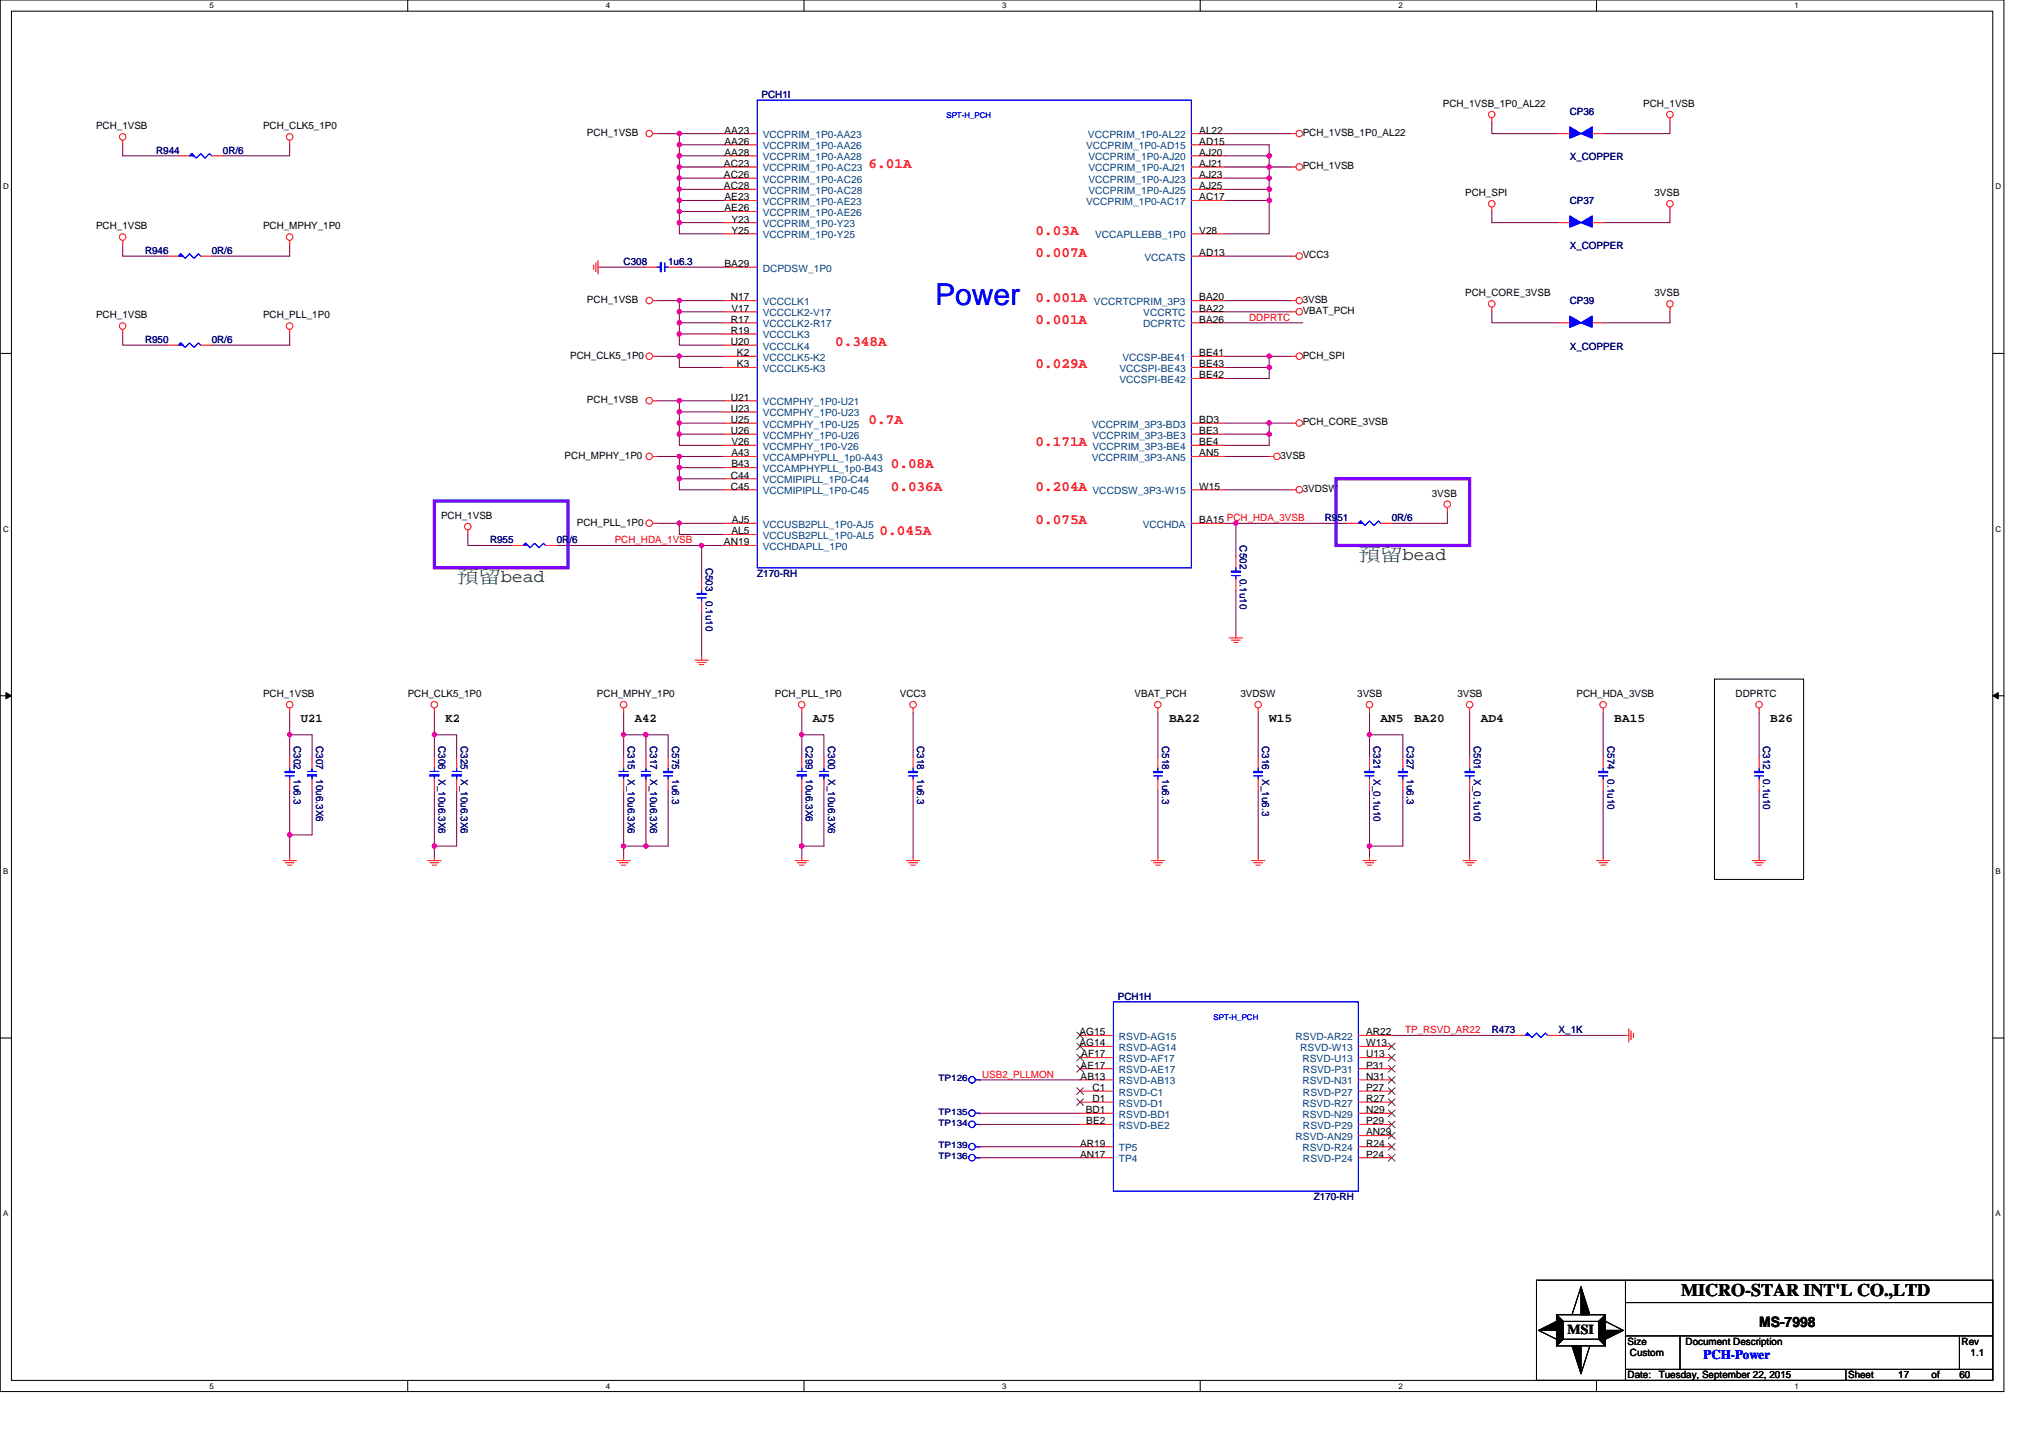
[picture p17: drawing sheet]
<svg xmlns="http://www.w3.org/2000/svg" width="297mm" height="210mm" viewBox="0 0 297 210" stroke-linecap="round" stroke-linejoin="round" font-family="sans-serif">
<defs><g id="words">
<text font-size="4.4" fill="#00f" x="136.6" y="44.6">Power</text>
<g font-size="2.6" fill="#008000">
<text x="198.4" y="81.7">預留bead</text>
<text x="66.7" y="85">預留bead</text>
</g>
<text font-size="2.6" x="245.5" y="189.3">MICRO-STAR INT'L CO.,LTD</text>
<g font-size="2.1" fill="#f00">
<text x="126.8" y="24.5">6.01A</text>
<text x="151.2" y="34.3">0.03A</text>
<text x="151.2" y="37.5">0.007A</text>
<text x="151.2" y="47.3">0.001A</text>
<text x="151.2" y="44">0.001A</text>
<text x="122" y="50.5">0.348A</text>
<text x="151.2" y="53.8">0.029A</text>
<text x="126.8" y="61.9">0.7A</text>
<text x="151.2" y="65.2">0.171A</text>
<text x="130.1" y="68.4">0.08A</text>
<text x="130.1" y="71.7">0.036A</text>
<text x="151.2" y="71.7">0.204A</text>
<text x="151.2" y="76.5">0.075A</text>
<text x="128.5" y="78.2">0.045A</text>
</g>
<text font-size="2.1" x="256.9" y="193.8">MS-7998</text>
<text font-size="2" x="228.9" y="194.8">MSI</text>
<text font-size="1.9" fill="#00f" x="248.8" y="198.5">PCH-Power</text>
<g font-size="1.8">
<text x="43.9" y="105.5">U21</text>
<text x="65.1" y="105.5">K2</text>
<text x="92.7" y="105.5">A42</text>
<text x="118.7" y="105.5">AJ5</text>
<text x="170.7" y="105.5">BA22</text>
<text x="185.4" y="105.5">W15</text>
<text x="201.6" y="105.5">AN5</text>
<text x="206.5" y="105.5">BA20</text>
<text x="216.3" y="105.5">AD4</text>
<text x="235.8" y="105.5">BA15</text>
<text x="258.5" y="105.5">B26</text>
</g>
<g font-size="1.5" fill="#000080">
<text x="111.2" y="14.3">PCH1I</text>
<text x="229.3" y="16.8">CP36</text>
<text x="22.8" y="22.5">R944</text>
<text x="32.6" y="22.5">0R/6</text>
<text x="229.3" y="23.4">X_COPPER</text>
<text x="229.3" y="29.8">CP37</text>
<text x="21.2" y="37.1">R946</text>
<text x="30.9" y="37.1">0R/6</text>
<text x="91.1" y="38.7">C308</text>
<text x="97.6" y="38.7">1u6.3</text>
<text x="229.3" y="36.4">X_COPPER</text>
<text x="229.3" y="44.4">CP39</text>
<text x="21.2" y="50.1">R950</text>
<text x="30.9" y="50.1">0R/6</text>
<text x="229.3" y="51.1">X_COPPER</text>
<text x="193.5" y="76.1">R951</text>
<text x="203.2" y="76.1">0R/6</text>
<text x="71.6" y="79.4">R955</text>
<text x="81.3" y="79.4">0R/6</text>
<text x="103.1" y="82.9" transform="rotate(90 103.1 82.9)">C503</text>
<text x="181.1" y="79.7" transform="rotate(90 181.1 79.7)">C502</text>
<text x="103.1" y="87.8" transform="rotate(90 103.1 87.8)">0.1u10</text>
<text x="110.6" y="84.2">Z170-RH</text>
<text x="181.1" y="84.5" transform="rotate(90 181.1 84.5)">0.1u10</text>
<text x="42.9" y="108.9" transform="rotate(90 42.9 108.9)">C302</text>
<text x="42.9" y="113.8" transform="rotate(90 42.9 113.8)">1u6.3</text>
<text x="46.2" y="108.9" transform="rotate(90 46.2 108.9)">C307</text>
<text x="46.2" y="113.8" transform="rotate(90 46.2 113.8)">10u6.3X6</text>
<text x="64" y="108.9" transform="rotate(90 64 108.9)">C306</text>
<text x="64" y="113.8" transform="rotate(90 64 113.8)">X_10u6.3X6</text>
<text x="67.3" y="108.9" transform="rotate(90 67.3 108.9)">C325</text>
<text x="67.3" y="113.8" transform="rotate(90 67.3 113.8)">X_10u6.3X6</text>
<text x="91.7" y="108.9" transform="rotate(90 91.7 108.9)">C315</text>
<text x="91.7" y="113.8" transform="rotate(90 91.7 113.8)">X_10u6.3X6</text>
<text x="94.9" y="108.9" transform="rotate(90 94.9 108.9)">C317</text>
<text x="94.9" y="113.8" transform="rotate(90 94.9 113.8)">X_10u6.3X6</text>
<text x="98.2" y="108.9" transform="rotate(90 98.2 108.9)">C575</text>
<text x="98.2" y="113.8" transform="rotate(90 98.2 113.8)">1u6.3</text>
<text x="117.7" y="108.9" transform="rotate(90 117.7 108.9)">C299</text>
<text x="117.7" y="113.8" transform="rotate(90 117.7 113.8)">10u6.3X6</text>
<text x="120.9" y="108.9" transform="rotate(90 120.9 108.9)">C300</text>
<text x="120.9" y="113.8" transform="rotate(90 120.9 113.8)">X_10u6.3X6</text>
<text x="133.9" y="108.9" transform="rotate(90 133.9 108.9)">C318</text>
<text x="133.9" y="113.8" transform="rotate(90 133.9 113.8)">1u6.3</text>
<text x="169.7" y="108.9" transform="rotate(90 169.7 108.9)">C518</text>
<text x="169.7" y="113.8" transform="rotate(90 169.7 113.8)">1u6.3</text>
<text x="184.3" y="108.9" transform="rotate(90 184.3 108.9)">C316</text>
<text x="184.3" y="113.8" transform="rotate(90 184.3 113.8)">X_1u6.3</text>
<text x="200.6" y="108.9" transform="rotate(90 200.6 108.9)">C321</text>
<text x="200.6" y="113.8" transform="rotate(90 200.6 113.8)">X_0.1u10</text>
<text x="205.5" y="108.9" transform="rotate(90 205.5 108.9)">C327</text>
<text x="205.5" y="113.8" transform="rotate(90 205.5 113.8)">1u6.3</text>
<text x="215.2" y="108.9" transform="rotate(90 215.2 108.9)">C501</text>
<text x="215.2" y="113.8" transform="rotate(90 215.2 113.8)">X_0.1u10</text>
<text x="234.7" y="108.9" transform="rotate(90 234.7 108.9)">C574</text>
<text x="234.7" y="113.8" transform="rotate(90 234.7 113.8)">0.1u10</text>
<text x="257.5" y="108.9" transform="rotate(90 257.5 108.9)">C312</text>
<text x="257.5" y="113.8" transform="rotate(90 257.5 113.8)">0.1u10</text>
<text x="163.3" y="146">PCH1H</text>
<text x="217.9" y="150.9">R473</text>
<text x="227.6" y="150.9">X_1K</text>
<text x="191.9" y="175.3">Z170-RH</text>
</g>
<g font-size="1.5">
<text x="210.7" y="15.6">PCH_1VSB_1P0_AL22</text>
<text x="240" y="15.6">PCH_1VSB</text>
<text x="14" y="18.9">PCH_1VSB</text>
<text x="38.4" y="18.9">PCH_CLK5_1P0</text>
<text x="85.7" y="19.9">PCH_1VSB</text>
<text x="105.8" y="19.5">AA23</text>
<text x="105.8" y="21.1">AA26</text>
<text x="105.8" y="22.7">AA28</text>
<text x="175.1" y="22.7">AJ20</text>
<text x="175.1" y="19.5">AL22</text>
<text x="175.1" y="21.1">AD15</text>
<text x="190.2" y="19.9">PCH_1VSB_1P0_AL22</text>
<text x="105.7" y="24.4">AC23</text>
<text x="105.7" y="26">AC26</text>
<text x="105.7" y="27.6">AC28</text>
<text x="105.8" y="29.3">AE23</text>
<text x="175.1" y="24.4">AJ21</text>
<text x="175.1" y="26">AJ23</text>
<text x="175.1" y="27.6">AJ25</text>
<text x="175.1" y="29.3">AC17</text>
<text x="190.2" y="24.7">PCH_1VSB</text>
<text x="214" y="28.6">PCH_SPI</text>
<text x="241.6" y="28.6">3VSB</text>
<text x="14" y="33.5">PCH_1VSB</text>
<text x="38.4" y="33.5">PCH_MPHY_1P0</text>
<text x="105.8" y="30.9">AE26</text>
<text x="106.8" y="32.5">Y23</text>
<text x="106.8" y="34.1">Y25</text>
<text x="175.1" y="34.1">V28</text>
<text x="105.8" y="39">BA29</text>
<text x="175.1" y="37.4">AD13</text>
<text x="190.2" y="37.7">VCC3</text>
<text x="14" y="46.5">PCH_1VSB</text>
<text x="38.4" y="46.5">PCH_PLL_1P0</text>
<text x="85.7" y="44.2">PCH_1VSB</text>
<text x="106.7" y="43.9">N17</text>
<text x="106.7" y="47.1">R17</text>
<text x="106.8" y="45.5">V17</text>
<text x="175.1" y="45.5">BA22</text>
<text x="175.1" y="47.1">BA26</text>
<text x="175.1" y="43.9">BA20</text>
<text x="190.2" y="44.2">3VSB</text>
<text x="190.2" y="45.9">VBAT_PCH</text>
<text x="214" y="43.3">PCH_CORE_3VSB</text>
<text x="241.6" y="43.3">3VSB</text>
<text x="83.3" y="52.4">PCH_CLK5_1P0</text>
<text x="106.7" y="48.7">R19</text>
<text x="106.7" y="50.4">U20</text>
<text x="107.6" y="52">K2</text>
<text x="107.6" y="53.6">K3</text>
<text x="175.1" y="52">BE41</text>
<text x="175.1" y="53.6">BE43</text>
<text x="190.2" y="52.4">PCH_SPI</text>
<text x="85.7" y="58.9">PCH_1VSB</text>
<text x="106.7" y="58.5">U21</text>
<text x="175.1" y="55.2">BE42</text>
<text x="106.7" y="60.1">U23</text>
<text x="106.7" y="61.8">U25</text>
<text x="106.7" y="63.4">U26</text>
<text x="106.8" y="65">V26</text>
<text x="175.1" y="63.4">BE3</text>
<text x="175.1" y="65">BE4</text>
<text x="175.1" y="61.8">BD3</text>
<text x="190.2" y="62.1">PCH_CORE_3VSB</text>
<text x="82.5" y="67">PCH_MPHY_1P0</text>
<text x="106.7" y="69.9">C44</text>
<text x="106.7" y="71.5">C45</text>
<text x="106.8" y="66.6">A43</text>
<text x="106.8" y="68.3">B43</text>
<text x="175.1" y="71.5">W15</text>
<text x="175.1" y="66.6">AN5</text>
<text x="187" y="67">3VSB</text>
<text x="190.2" y="71.9">3VDSW</text>
<text x="64.4" y="75.8">PCH_1VSB</text>
<text x="84.2" y="76.8">PCH_PLL_1P0</text>
<text x="106.9" y="76.4">AJ5</text>
<text x="175.1" y="76.4">BA15 PCH_HDA_3VSB</text>
<text x="209.1" y="72.5">3VSB</text>
<text x="105.7" y="79.6">AN19</text>
<text x="106.8" y="78">AL5</text>
<text x="38.4" y="101.8">PCH_1VSB</text>
<text x="59.5" y="101.8">PCH_CLK5_1P0</text>
<text x="87.2" y="101.8">PCH_MPHY_1P0</text>
<text x="113.2" y="101.8">PCH_PLL_1P0</text>
<text x="131.4" y="101.8">VCC3</text>
<text x="165.7" y="101.8">VBAT_PCH</text>
<text x="181.1" y="101.8">3VDSW</text>
<text x="198.2" y="101.8">3VSB</text>
<text x="212.8" y="101.8">3VSB</text>
<text x="230.2" y="101.8">PCH_HDA_3VSB</text>
<text x="253.5" y="101.8">DDPRTC</text>
<text x="157.6" y="151.2">AG15</text>
<text x="157.6" y="152.8">AG14</text>
<text x="157.9" y="154.4">AF17</text>
<text x="199.5" y="154.4">U13</text>
<text x="199.5" y="152.8">W13</text>
<text x="199.5" y="151.2">AR22</text>
<text x="157.8" y="156">AE17</text>
<text x="157.8" y="157.7">AB13</text>
<text x="159.6" y="159.3">C1</text>
<text x="159.6" y="160.9">D1</text>
<text x="199.5" y="156">P31</text>
<text x="199.5" y="159.3">P27</text>
<text x="199.5" y="157.7">N31</text>
<text x="199.5" y="160.9">R27</text>
<text x="157.7" y="167.4">AR19</text>
<text x="158.6" y="162.5">BD1</text>
<text x="158.6" y="164.2">BE2</text>
<text x="199.5" y="164.2">P29</text>
<text x="199.5" y="162.5">N29</text>
<text x="199.5" y="167.4">R24</text>
<text x="199.5" y="165.8">AN29</text>
<text x="157.7" y="169">AN17</text>
<text x="199.5" y="169">P24</text>
<text x="237.7" y="196.4">Size</text>
<text x="246.2" y="196.4">Document Description</text>
<text x="286.5" y="196.4">Rev</text>
<text x="237.7" y="201.3">Date:</text>
<text x="238" y="198">Custom</text>
<text x="242.2" y="201.3">Tuesday, September 22, 2015</text>
<text x="269.9" y="201.3">Sheet</text>
<text x="277.2" y="201.3">17</text>
<text x="282.1" y="201.3">of</text>
<text x="286.1" y="201.3">60</text>
<text x="287.8" y="198">1.1</text>
</g>
<g font-size="1.5" fill="#004080">
<text x="111.4" y="20.2">VCCPRIM_1P0-AA23</text>
<text x="111.4" y="21.8">VCCPRIM_1P0-AA26</text>
<text x="111.4" y="23.4">VCCPRIM_1P0-AA28</text>
<text x="158.6" y="21.8">VCCPRIM_1P0-AD15</text>
<text x="158.9" y="20.2">VCCPRIM_1P0-AL22</text>
<text x="159" y="23.4">VCCPRIM_1P0-AJ20</text>
<text x="111.4" y="25">VCCPRIM_1P0-AC23</text>
<text x="111.4" y="26.7">VCCPRIM_1P0-AC26</text>
<text x="111.4" y="28.3">VCCPRIM_1P0-AC28</text>
<text x="111.4" y="29.9">VCCPRIM_1P0-AE23</text>
<text x="158.6" y="29.9">VCCPRIM_1P0-AC17</text>
<text x="159" y="25">VCCPRIM_1P0-AJ21</text>
<text x="159" y="26.7">VCCPRIM_1P0-AJ23</text>
<text x="159" y="28.3">VCCPRIM_1P0-AJ25</text>
<text x="111.4" y="31.5">VCCPRIM_1P0-AE26</text>
<text x="111.4" y="33.2">VCCPRIM_1P0-Y23</text>
<text x="111.4" y="34.8">VCCPRIM_1P0-Y25</text>
<text x="159.9" y="34.8">VCCAPLLEBB_1P0</text>
<text x="111.4" y="39.7">DCPDSW_1P0</text>
<text x="167.1" y="38.1">VCCATS</text>
<text x="111.4" y="44.6">VCCCLK1</text>
<text x="111.4" y="46.2">VCCCLK2-V17</text>
<text x="111.4" y="47.8">VCCCLK2-R17</text>
<text x="159.8" y="44.6">VCCRTCPRIM_3P3</text>
<text x="167" y="46.2">VCCRTC</text>
<text x="167" y="47.8">DCPRTC</text>
<text x="111.4" y="49.4">VCCCLK3</text>
<text x="111.4" y="51.1">VCCCLK4</text>
<text x="111.4" y="52.7">VCCCLK5-K2</text>
<text x="163.9" y="52.7">VCCSP-BE41</text>
<text x="111.4" y="54.3">VCCCLK5-K3</text>
<text x="111.4" y="59.2">VCCMPHY_1P0-U21</text>
<text x="163.5" y="54.3">VCCSPI-BE43</text>
<text x="163.5" y="55.9">VCCSPI-BE42</text>
<text x="111.4" y="60.8">VCCMPHY_1P0-U23</text>
<text x="111.4" y="62.4">VCCMPHY_1P0-U25</text>
<text x="111.4" y="64.1">VCCMPHY_1P0-U26</text>
<text x="111.4" y="65.7">VCCMPHY_1P0-V26</text>
<text x="159.4" y="62.4">VCCPRIM_3P3-BD3</text>
<text x="159.5" y="64.1">VCCPRIM_3P3-BE3</text>
<text x="159.5" y="65.7">VCCPRIM_3P3-BE4</text>
<text x="111.4" y="67.3">VCCAMPHYPLL_1p0-A43</text>
<text x="111.4" y="68.9">VCCAMPHYPLL_1p0-B43</text>
<text x="111.4" y="70.6">VCCMIPIPLL_1P0-C44</text>
<text x="159.4" y="67.3">VCCPRIM_3P3-AN5</text>
<text x="111.4" y="72.2">VCCMIPIPLL_1P0-C45</text>
<text x="111.4" y="77.1">VCCUSB2PLL_1P0-AJ5</text>
<text x="159.6" y="72.2">VCCDSW_3P3-W15</text>
<text x="166.9" y="77.1">VCCHDA</text>
<text x="111.4" y="78.7">VCCUSB2PLL_1P0-AL5</text>
<text x="111.4" y="80.3">VCCHDAPLL_1P0</text>
<text x="163.4" y="151.8">RSVD-AG15</text>
<text x="163.4" y="153.5">RSVD-AG14</text>
<text x="163.4" y="155.1">RSVD-AF17</text>
<text x="189.2" y="151.8">RSVD-AR22</text>
<text x="189.9" y="153.5">RSVD-W13</text>
<text x="190.2" y="155.1">RSVD-U13</text>
<text x="163.4" y="160">RSVD-C1</text>
<text x="163.4" y="161.6">RSVD-D1</text>
<text x="163.4" y="156.7">RSVD-AE17</text>
<text x="163.4" y="158.3">RSVD-AB13</text>
<text x="190.2" y="158.3">RSVD-N31</text>
<text x="190.2" y="161.6">RSVD-R27</text>
<text x="190.3" y="156.7">RSVD-P31</text>
<text x="190.3" y="160">RSVD-P27</text>
<text x="163.4" y="163.2">RSVD-BD1</text>
<text x="163.4" y="164.8">RSVD-BE2</text>
<text x="189.2" y="166.5">RSVD-AN29</text>
<text x="190.2" y="163.2">RSVD-N29</text>
<text x="190.3" y="164.8">RSVD-P29</text>
<text x="163.4" y="168.1">TP5</text>
<text x="163.4" y="169.7">TP4</text>
<text x="190.2" y="168.1">RSVD-R24</text>
<text x="190.3" y="169.7">RSVD-P24</text>
</g>
<g font-size="1.5" fill="#f00">
<text x="182.4" y="46.8">DDPRTC</text>
<text x="89.8" y="79.3">PCH_HDA_1VSB</text>
<text x="205.2" y="150.9">TP_RSVD_AR22</text>
<text x="143.4" y="157.4">USB2_PLLMON</text>
</g>
<g font-size="1.3" fill="#000080">
<text x="137.1" y="157.9">TP126</text>
<text x="137.1" y="164.4">TP134</text>
<text x="137.1" y="162.8">TP135</text>
<text x="137.1" y="167.6">TP139</text>
<text x="137.1" y="169.2">TP136</text>
</g>
<g font-size="1.2">
<text x="30.6" y="1.2">5</text>
<text x="88.5" y="1.2">4</text>
<text x="146.3" y="1.2">3</text>
<text x="204.2" y="1.2">2</text>
<text x="262.1" y="1.2">1</text>
<text x=".5" y="27.6">D</text>
<text x="291.4" y="27.6">D</text>
<text x=".5" y="77.6">C</text>
<text x="291.4" y="77.6">C</text>
<text x=".5" y="127.6">B</text>
<text x="291.4" y="127.6">B</text>
<text x=".5" y="177.6">A</text>
<text x="291.4" y="177.6">A</text>
<text x="30.6" y="202.8">5</text>
<text x="88.5" y="202.8">4</text>
<text x="146.3" y="202.8">3</text>
<text x="204.2" y="202.8">2</text>
<text x="262.1" y="202.8">1</text>
</g>
<g font-size="1.2" fill="#00f">
<text x="138.2" y="17.3">SPT-H_PCH</text>
<text x="177.2" y="149">SPT-H_PCH</text>
</g>
</g></defs>
<path d="M0 0h292.6v203.2h-292.6zM1.7 1.6h289.3v200h-289.3z" fill="none" stroke="#000" stroke-width=".15"/>
<g fill="#fff">
<path d="M30.6 .2h.6v1.3h-.6z"/>
<path d="M30.6 201.8h.6v1.3h-.6z"/>
</g>
<path d="M59.5 0v1.6M59.5 201.6v1.6" fill="none" stroke="#000" stroke-width=".15"/>
<g fill="#fff">
<path d="M88.5 .2h.6v1.3h-.6z"/>
<path d="M88.5 201.8h.6v1.3h-.6z"/>
</g>
<path d="M117.4 0v1.6M117.4 201.6v1.6" fill="none" stroke="#000" stroke-width=".15"/>
<g fill="#fff">
<path d="M146.3 .2h.7v1.3h-.7z"/>
<path d="M146.3 201.8h.7v1.3h-.7z"/>
</g>
<path d="M175.3 0v1.6M175.3 201.6v1.6" fill="none" stroke="#000" stroke-width=".15"/>
<g fill="#fff">
<path d="M204.2 .2h.6v1.3h-.6z"/>
<path d="M204.2 201.8h.6v1.3h-.6z"/>
</g>
<path d="M233.1 0v1.6M233.1 201.6v1.6" fill="none" stroke="#000" stroke-width=".15"/>
<g fill="#fff">
<path d="M262.1 .2h.6v1.3h-.6z"/>
<path d="M262.1 201.8h.6v1.3h-.6z"/>
<path d="M.5 26.6h.8v1.3h-.8z"/>
<path d="M291.4 26.6h.9v1.3h-.9z"/>
<path d="M.5 76.6h.8v1.3h-.8z"/>
<path d="M291.4 76.6h.9v1.3h-.9z"/>
</g>
<path d="M0 51.6h1.7M291 51.6h1.6" fill="none" stroke="#000" stroke-width=".15"/>
<g fill="#fff">
<path d="M.5 126.6h.7v1.3h-.7z"/>
<path d="M291.4 126.6h.8v1.3h-.8z"/>
</g>
<path d="M0 101.6h1.7M291 101.6h1.6" fill="none" stroke="#000" stroke-width=".15"/>
<path d="M.9 101.1l.8 .5-.8 .4zM291 101.6l.8-.5v.9z" fill="#000" stroke="#000" stroke-width=".15"/>
<g fill="#fff">
<path d="M.5 176.6h.7v1.2h-.7z"/>
<path d="M291.4 176.6h.8v1.2h-.8z"/>
</g>
<g fill="none" stroke="#000" stroke-width=".15">
<path d="M250.4 99.2h13v29.2h-13zM0 151.6h1.7M291 151.6h1.6M224.4 186.9h66.6v14.7h-66.6zM224.7 194.3l2.6 1.3M227.3 192h7.2v4.5h-7.2zM227.3 192l1 1M228.3 193h5.2v2.6h-5.2zM228.3 195.6l-1 .9M230.9 187.9l-1.3 4.1M232.2 196.5l-1.3 4.1M233.5 195.6l1 .9"/>
<path d="M234.5 193l2.6 1.3M234.5 192l-1 1M237.4 190.2h53.6M237.4 186.9v14.7M237.4 200h53.6M237.4 195.1h53.6M245.3 195.1v4.9M269.6 200v1.6M286.1 195.1v4.9"/>
</g>
<g fill="none" stroke="#800040" stroke-width=".15">
<path d="M95.9 19.5h3.3M99.2 19.5h6.5M99.2 19.5v1.6M178.9 19.5h9.7M217.9 17.9v1.6h9.7M243.9 17.9v1.6h-9.8M17.9 21.1v1.7h8.2M17.9 35.8v1.6h6.5M42.3 21.1v1.7h-9.7M42.3 35.8v1.6h-11.4M87.8 39h6.5M99.2 32.5h6.5"/>
<path d="M99.2 27.6h6.5M99.2 29.3h6.5M99.2 21.1h6.5M99.2 26h6.5M99.2 24.4h6.5M99.2 30.9h6.5M99.2 22.8h6.5M99.2 39h6.5M99.2 32.5v1.6h6.5M99.2 27.6v1.7M99.2 26v1.6M99.2 24.4v1.6"/>
<path d="M99.2 30.9v1.6M99.2 22.8v1.6M99.2 29.3v1.6M99.2 21.1v1.7M178.9 37.4h9.7M178.9 21.1h6.5v1.7M178.9 24.4h6.5M178.9 26h6.5M178.9 22.8h6.5M178.9 27.6h6.5M178.9 29.3h6.5M185.4 24.4h3.2"/>
<path d="M185.4 26v1.6M185.4 22.8v1.6M185.4 24.4v1.6M185.4 29.3v4.8h-6.5M185.4 27.6v1.7M217.9 30.9v1.6h9.7M243.9 30.9v1.6h-9.8M17.9 48.8v1.6h6.5M42.3 48.8v1.6h-11.4M95.9 52h3.3v1.7h6.5M95.9 58.5h3.3M95.9 43.9h3.3"/>
<path d="M99.2 48.8h6.5M99.2 43.9h6.5M99.2 45.5h6.5M99.2 47.1h6.5M99.2 48.8v1.6h6.5M99.2 52h6.5M99.2 58.5h6.5M99.2 43.9v1.6M99.2 45.5v1.6M99.2 47.1v1.7M99.2 58.5v1.7M178.9 47.1h11.3"/>
<path d="M178.9 43.9h9.7M178.9 45.5h9.7M178.9 52h6.5M178.9 53.7h6.5M185.4 52h3.2M185.4 53.7v1.6h-6.5M185.4 52v1.7M217.9 45.5v1.6h9.7M243.9 45.5v1.6h-9.8M68.3 78v1.7h6.5M81.3 79.7h21.2v4.8M95.9 76.4h3.3"/>
<path d="M95.9 66.7h3.3M99.2 63.4h6.5M99.2 60.2h6.5M99.2 61.8h6.5M99.2 63.4v1.6h6.5M99.2 66.7h6.5M99.2 68.3h6.5M99.2 69.9h6.5M99.2 76.4h6.5M99.2 60.2v1.6M99.2 61.8v1.6M99.2 66.7v1.6"/>
<path d="M99.2 69.9v1.6h6.5M99.2 76.4v1.6h6.5M99.2 68.3v1.6M102.5 79.7h3.2M178.9 76.4h1.6M178.9 71.5h9.7M178.9 66.7h6.5M178.9 63.4h6.5M178.9 61.8h6.5M180.5 76.4h16.2M180.5 76.4v4.9M185.4 61.8h3.2"/>
<path d="M185.4 63.4v1.6h-6.5M185.4 61.8v1.6M211.4 74.8v1.6h-8.2M102.5 89.4v6.5M180.5 86.2v6.5M42.3 107.3v3.3M42.3 104v3.3M42.3 115.4v6.5M42.3 107.3h3.3v3.3M45.6 115.4v6.5h-3.3M63.4 107.3h3.3v3.3M63.4 115.4v8.1"/>
<path d="M63.4 104v3.3M63.4 107.3v3.3M66.7 115.4v8.1h-3.3M91.1 107.3v3.3M91.1 104v3.3M91.1 115.4v8.1M91.1 107.3h3.2M94.3 107.3h3.3v3.3M94.3 107.3v3.3M94.3 115.4v8.1M97.6 115.4v8.1h-3.3M117.1 107.3h3.2v3.3"/>
<path d="M117.1 107.3v3.3M117.1 104v3.3M117.1 115.4v8.1M120.3 115.4v8.1h-3.2M133.3 104v6.6M133.3 115.4v9.8M169.1 104v6.6M169.1 115.4v9.8M183.7 104v6.6M183.7 115.4v9.8M200 107.3v3.3M200 104v3.3h4.9v3.3"/>
<path d="M200 115.4v8.1M204.9 115.4v8.1h-4.9M214.6 104v6.6M214.6 115.4v9.8M234.1 115.4v9.8M234.1 104v6.6M256.9 115.4v9.8M256.9 104v6.6M42.3 121.9v3.3M63.4 123.5v1.7M91.1 123.5v1.7M91.1 123.5h3.2"/>
<path d="M117.1 123.5v1.7M200 123.5v1.7M143.1 157.7h14.6M203.2 151.2h17.9M227.6 151.2h9.8M143.1 164.2h14.6M143.1 162.6h14.6M143.1 169.1h14.6M143.1 167.4h14.6"/>
</g>
<g fill="#f0f" stroke="#f0f" stroke-width=".15">
<circle cx="99.2" cy="32.5" r=".32"/>
<circle cx="99.2" cy="27.6" r=".32"/>
<circle cx="99.2" cy="19.5" r=".32"/>
<circle cx="99.2" cy="26" r=".31"/>
<circle cx="99.2" cy="24.4" r=".32"/>
<circle cx="99.2" cy="30.9" r=".32"/>
<circle cx="99.2" cy="22.8" r=".32"/>
<circle cx="99.2" cy="29.2" r=".32"/>
<circle cx="99.2" cy="21.1" r=".32"/>
<circle cx="99.2" cy="43.9" r=".32"/>
<circle cx="99.2" cy="45.5" r=".32"/>
<circle cx="99.2" cy="48.8" r=".32"/>
<circle cx="99.2" cy="47.1" r=".32"/>
<circle cx="99.2" cy="52" r=".32"/>
<circle cx="99.2" cy="63.4" r=".32"/>
<circle cx="99.2" cy="61.8" r=".32"/>
<circle cx="99.2" cy="60.1" r=".32"/>
<circle cx="99.2" cy="58.5" r=".31"/>
<circle cx="99.2" cy="66.6" r=".31"/>
<circle cx="99.2" cy="69.9" r=".32"/>
<circle cx="102.4" cy="79.6" r=".32"/>
<circle cx="99.2" cy="76.4" r=".32"/>
<circle cx="185.4" cy="27.6" r=".32"/>
<circle cx="185.4" cy="26" r=".31"/>
<circle cx="185.4" cy="22.8" r=".32"/>
<circle cx="185.4" cy="24.4" r=".32"/>
<circle cx="185.4" cy="29.2" r=".32"/>
<circle cx="185.4" cy="52" r=".32"/>
<circle cx="185.4" cy="53.6" r=".32"/>
<circle cx="185.4" cy="63.4" r=".32"/>
<circle cx="185.4" cy="61.8" r=".32"/>
<circle cx="99.2" cy="68.3" r=".32"/>
<circle cx="117.1" cy="123.5" r=".31"/>
<circle cx="117.1" cy="107.3" r=".31"/>
<circle cx="200" cy="123.5" r=".31"/>
<circle cx="42.3" cy="107.3" r=".31"/>
<circle cx="42.3" cy="121.9" r=".32"/>
<circle cx="91.1" cy="107.3" r=".31"/>
<circle cx="91.1" cy="123.5" r=".31"/>
<circle cx="94.3" cy="107.3" r=".31"/>
<circle cx="94.3" cy="123.5" r=".31"/>
<circle cx="200" cy="107.3" r=".31"/>
<circle cx="63.4" cy="123.5" r=".31"/>
<circle cx="63.4" cy="107.3" r=".31"/>
<circle cx="180.5" cy="76.4" r=".32"/>
</g>
<g fill="none" stroke="#f00" stroke-width=".15">
<path d="M95.3 19.5h.6M105.7 19.5h4.9M174 19.5h4.9M188.6 19.5h.7M217.9 17.2v.7M227.6 19.5h1.7M232.5 19.5h1.6M243.9 17.2v.7M17.9 20.5v.6M17.9 35.1v.7M24.4 37.4h1.7M26.1 22.8h1.6"/>
<path d="M29.3 37.4h1.6M30.9 22.8h1.7M42.3 20.5v.6M42.3 35.1v.7M86.7 38.7v.6M87 38.4v1.3M87.3 38v2M87.3 39h.5M94.3 39h1.6M97.6 39h1.6M105.7 21.1h4.9M105.7 22.8h4.9"/>
<path d="M105.7 24.4h4.9M105.7 26h4.9M105.7 27.6h4.9M105.7 29.3h4.9M105.7 30.9h4.9M105.7 32.5h4.9M105.7 34.1h4.9M105.7 39h4.9M174 21.1h4.9M174 37.4h4.9M174 22.8h4.9M174 24.4h4.9"/>
<path d="M174 26h4.9M174 27.6h4.9M174 29.3h4.9M174 34.1h4.9M188.6 37.4h.7M188.6 24.4h.7M217.9 30.2v.7M227.6 32.5h1.7M232.5 32.5h1.6M243.9 30.2v.7M17.9 48.1v.7M24.4 50.4h1.7"/>
<path d="M29.3 50.4h1.6M42.3 48.1v.7M95.3 52h.6M95.3 43.9h.6M95.3 58.5h.6M105.7 43.9h4.9M105.7 45.5h4.9M105.7 47.1h4.9M105.7 52h4.9M105.7 53.7h4.9M105.7 48.8h4.9M105.7 50.4h4.9"/>
<path d="M105.7 58.5h4.9M174 43.9h4.9M174 45.5h4.9M174 47.1h4.9M174 52h4.9M174 53.7h4.9M174 55.3h4.9M188.6 43.9h.7M188.6 45.5h.7M188.6 52h.7M217.9 44.9v.6M227.6 47.1h1.7"/>
<path d="M232.5 47.1h1.6M243.9 44.9v.6M68.3 77.4v.6M74.8 79.7h1.7M79.7 79.7h1.6M95.3 66.7h.6M95.3 76.4h.6M105.7 66.7h4.9M105.7 61.8h4.9M105.7 63.4h4.9M105.7 65h4.9M105.7 60.2h4.9"/>
<path d="M105.7 68.3h4.9M105.7 69.9h4.9M105.7 71.5h4.9M105.7 76.4h4.9M105.7 78h4.9M105.7 79.7h4.9M174 66.7h4.9M174 61.8h4.9M174 63.4h4.9M174 65h4.9M174 71.5h4.9M174 76.4h4.9"/>
<path d="M185.4 66.7h.6M188.6 71.5h.7M188.6 61.8h.7M196.7 76.4h1.7M201.6 76.4h1.6M211.4 74.1v.7M101.5 96.4h1.9M101.8 96.7h1.3M102.1 97h.7M102.5 95.9v.5M102.5 84.5v1.7M102.5 87.8v1.6"/>
<path d="M179.5 93.2h2M179.8 93.5h1.3M180.2 93.8h.6M180.5 92.7v.5M180.5 81.3v1.6M180.5 84.5v1.7M42.3 103.4v.6M42.3 110.6v1.6M42.3 113.8v1.6M45.6 110.6v1.6M45.6 113.8v1.6M63.4 103.4v.6"/>
<path d="M63.4 110.6v1.6M63.4 113.8v1.6M66.7 110.6v1.6M66.7 113.8v1.6M91.1 103.4v.6M91.1 110.6v1.6M91.1 113.8v1.6M94.3 110.6v1.6M94.3 113.8v1.6M97.6 110.6v1.6M97.6 113.8v1.6M117.1 103.4v.6"/>
<path d="M117.1 110.6v1.6M117.1 113.8v1.6M120.3 110.6v1.6M120.3 113.8v1.6M133.3 103.4v.6M133.3 110.6v1.6M133.3 113.8v1.6M169.1 103.4v.6M169.1 110.6v1.6M169.1 113.8v1.6M183.7 103.4v.6M183.7 110.6v1.6"/>
<path d="M183.7 113.8v1.6M200 110.6v1.6M200 113.8v1.6M200 103.4v.6M204.9 110.6v1.6M204.9 113.8v1.6M214.6 103.4v.6M214.6 110.6v1.6M214.6 113.8v1.6M234.1 103.4v.6M234.1 110.6v1.6M234.1 113.8v1.6"/>
<path d="M256.9 103.4v.6M256.9 110.6v1.6M256.9 113.8v1.6M41.3 125.7h2M41.7 126h1.3M42 126.3h.6M42.3 125.2v.5M62.5 125.7h1.9M62.8 126h1.3M63.1 126.3h.7M63.4 125.2v.5M90.1 125.7h2"/>
<path d="M90.4 126h1.3M90.8 126.3h.6M91.1 125.2v.5M116.1 125.7h2M116.4 126h1.3M116.8 126.3h.6M117.1 125.2v.5M132.4 125.7h1.9M132.7 126h1.3M133 126.3h.7M133.3 125.2v.5M168.1 125.7h2"/>
<path d="M168.5 126h1.3M168.8 126.3h.6M169.1 125.2v.5M182.8 125.7h1.9M183.1 126h1.3M183.4 126.3h.7M183.7 125.2v.5M199 125.7h2M199.3 126h1.3M199.7 126.3h.6M200 125.2v.5M213.7 125.7h1.9"/>
<path d="M214 126h1.3M214.3 126.3h.6M214.6 125.2v.5M233.1 125.7h2M233.5 126h1.3M233.8 126.3h.7M234.1 125.2v.5M255.9 125.7h2M256.2 126h1.3M256.6 126.3h.6M256.9 125.2v.5M143.1 157.7h.1"/>
<path d="M157.7 151.2h4.9M157.7 152.8h4.9M157.7 154.4h4.9M157.7 156.1h4.9M157.7 157.7h4.9M157.7 159.3h4.9M198.4 151.2h4.8M198.4 152.8h4.8M198.4 154.4h4.8M198.4 156.1h4.8M198.4 157.7h4.8M198.4 159.3h4.8"/>
<path d="M221.1 151.2h1.7M226 151.2h1.6M237.4 151.2h.5M237.9 150.2v2M238.2 150.5v1.3M238.5 150.9v.6M143.1 164.2h.1M143.1 169.1h.1M143.1 162.6h.1M143.1 167.4h.1M157.7 160.9h4.9M157.7 162.6h4.9"/>
<path d="M157.7 164.2h4.9M157.7 167.4h4.9M157.7 169.1h4.9M198.4 160.9h4.8M198.4 162.6h4.8M198.4 164.2h4.8M198.4 165.8h4.8M198.4 167.4h4.8M198.4 169.1h4.8"/>
<circle cx="17.9" cy="20" r=".48"/>
<circle cx="42.3" cy="20" r=".48"/>
<circle cx="94.8" cy="19.5" r=".48"/>
<circle cx="189.7" cy="19.5" r=".48"/>
<circle cx="217.9" cy="16.7" r=".48"/>
<circle cx="243.9" cy="16.7" r=".48"/>
<circle cx="17.9" cy="34.6" r=".48"/>
<circle cx="42.3" cy="34.6" r=".48"/>
<circle cx="189.7" cy="37.4" r=".48"/>
<circle cx="189.7" cy="24.4" r=".48"/>
<circle cx="217.9" cy="29.7" r=".48"/>
<circle cx="243.9" cy="29.7" r=".48"/>
<circle cx="17.9" cy="47.6" r=".48"/>
<circle cx="42.3" cy="47.6" r=".48"/>
<circle cx="94.8" cy="52" r=".48"/>
<circle cx="94.8" cy="58.5" r=".48"/>
<circle cx="94.8" cy="43.9" r=".48"/>
<circle cx="189.7" cy="52" r=".48"/>
<circle cx="189.7" cy="43.9" r=".48"/>
<circle cx="189.7" cy="45.5" r=".48"/>
<circle cx="217.9" cy="44.4" r=".48"/>
<circle cx="243.9" cy="44.4" r=".48"/>
<circle cx="68.3" cy="76.9" r=".48"/>
<circle cx="94.8" cy="66.6" r=".48"/>
<circle cx="94.8" cy="76.4" r=".48"/>
<circle cx="186.5" cy="66.6" r=".48"/>
<circle cx="189.7" cy="71.5" r=".48"/>
<circle cx="189.7" cy="61.8" r=".48"/>
<circle cx="211.4" cy="73.6" r=".48"/>
<circle cx="42.3" cy="102.9" r=".48"/>
<circle cx="63.4" cy="102.9" r=".48"/>
<circle cx="91.1" cy="102.9" r=".48"/>
<circle cx="117.1" cy="102.9" r=".48"/>
<circle cx="133.3" cy="102.9" r=".48"/>
<circle cx="169.1" cy="102.9" r=".48"/>
<circle cx="183.7" cy="102.9" r=".48"/>
<circle cx="200" cy="102.9" r=".48"/>
<circle cx="214.6" cy="102.9" r=".48"/>
<circle cx="234.1" cy="102.9" r=".48"/>
<circle cx="256.9" cy="102.9" r=".48"/>
</g>
<g fill="#000" stroke="#000" stroke-width=".15">
<path d="M224.7 194.3l2.6-1.3v1.3zM230.9 187.9l1.3 4.1h-1.3zM234.5 194.3h2.6l-2.6 1.3zM229.6 196.5h1.3v4.1z"/>
<path d="M227.3 192l1 1v2.6l-1 .9z" fill-rule="evenodd"/>
<path d="M227.3 192l1 1v2.6l-1 .9z" fill-rule="evenodd"/>
<path d="M227.3 192l1 1v2.6l-1 .9z" fill-rule="evenodd"/>
<path d="M234.5 192v4.5l-1-.9v-2.6z" fill-rule="evenodd"/>
<path d="M234.5 192v4.5l-1-.9v-2.6z" fill-rule="evenodd"/>
<path d="M234.5 192v4.5l-1-.9v-2.6z" fill-rule="evenodd"/>
</g>
<path d="M63.4 73.2h19.5v9.7h-19.5zM195.1 69.9h19.5v9.8h-19.5z" fill="none" stroke="#8000ff" stroke-width=".49"/>
<g fill="none" stroke="#00f" stroke-width=".15">
<path d="M110.6 14.6h63.4v68.3h-63.4zM26.1 37.4l.3-.3 .6 .6 .7-.6 .6 .6 .7-.6 .3 .3M27.7 22.8l.3-.4 .7 .7 .6-.7 .6 .7 .7-.7 .3 .4M95.9 39h.5M96.4 38.4h.2v1.3h-.2zM97.1 38.4v1.3M97.1 39h.5M26.1 50.4l.3-.3 .6 .6 .7-.6 .6 .6 .7-.6 .3 .3M76.5 79.7l.3-.4 .6 .7 .7-.7 .6 .7 .7-.7 .3 .4M198.4 76.4l.3-.3 .6 .6 .7-.6 .6 .6 .7-.6 .3 .3M101.8 87.3h1.3M101.8 86.7h1.3v.1h-1.3z"/>
<path d="M102.5 86.2v.5M102.5 87.3v.5M179.8 84.1h1.3M179.8 83.4h1.3v.2h-1.3zM180.5 82.9v.5M180.5 84.1v.4M41.7 113.3h1.3M41.7 112.6h1.3v.2h-1.3zM42.3 112.2v.4M42.3 113.3v.5M44.9 113.1h1.3v.2h-1.3zM44.9 112.6h1.3"/>
<path d="M45.6 113.3v.5M45.6 112.2v.4M62.8 113.1h1.3v.2h-1.3zM62.8 112.6h1.3M63.4 113.3v.5M63.4 112.2v.4M66 113.1h1.3v.2h-1.3zM66 112.6h1.3M66.7 113.3v.5M66.7 112.2v.4M90.4 113.1h1.3v.2h-1.3zM90.4 112.6h1.3"/>
<path d="M91.1 113.3v.5M91.1 112.2v.4M93.7 113.1h1.3v.2h-1.3zM93.7 112.6h1.3M94.3 113.3v.5M94.3 112.2v.4M96.9 113.3h1.3M96.9 112.6h1.3v.2h-1.3zM97.6 112.2v.4M97.6 113.3v.5M116.4 113.1h1.3v.2h-1.3zM116.4 112.6h1.3"/>
<path d="M117.1 113.3v.5M117.1 112.2v.4M119.7 113.1h1.3v.2h-1.3zM119.7 112.6h1.3M120.3 113.3v.5M120.3 112.2v.4M132.7 113.3h1.3M132.7 112.6h1.3v.2h-1.3zM133.3 112.2v.4M133.3 113.3v.5M168.5 113.3h1.3M168.5 112.6h1.3v.2h-1.3z"/>
<path d="M169.1 112.2v.4M169.1 113.3v.5M183.1 113.3h1.3M183.1 112.6h1.3v.2h-1.3zM183.7 112.2v.4M183.7 113.3v.5M199.3 112.6h1.3v.2h-1.3zM199.3 113.3h1.3M200 112.2v.4M200 113.3v.5M204.2 112.6h1.3v.2h-1.3zM204.2 113.3h1.3"/>
<path d="M204.9 112.2v.4M204.9 113.3v.5M214 113.3h1.3M214 112.6h1.3v.2h-1.3zM214.6 112.2v.4M214.6 113.3v.5M233.5 112.6h1.3v.2h-1.3zM233.5 113.3h1.3M234.1 112.2v.4M234.1 113.3v.5M256.2 112.6h1.3v.2h-1.3zM256.2 113.3h1.3"/>
<path d="M256.9 112.2v.4M256.9 113.3v.5M142.4 157.7h.7M162.6 146.3h35.8v27.6h-35.8zM222.8 151.2l.3-.3 .6 .6 .7-.6 .6 .6 .7-.6 .3 .3M142.4 164.2h.7M142.4 169.1h.7M142.4 162.6h.7M142.4 167.4h.7"/>
<circle cx="142" cy="157.7" r=".48"/>
<circle cx="142" cy="167.4" r=".48"/>
<circle cx="142" cy="169" r=".48"/>
<circle cx="142" cy="162.5" r=".48"/>
<circle cx="142" cy="164.2" r=".48"/>
</g>
<g fill="#00f" stroke="#00f" stroke-width=".15">
<path d="M230.9 19.5l1.6-1v1.7z"/>
<path d="M229.3 18.5l1.6 1-1.6 .7z"/>
<path d="M230.9 32.5l1.6-1v1.7z"/>
<path d="M229.3 31.5l1.6 1-1.6 .7z"/>
<path d="M230.9 47.1l1.6-.9v1.6z"/>
<path d="M229.3 46.2l1.6 .9-1.6 .7z"/>
<path d="M198.7 76.1l.3 .3h-.6l.3-.3 .3 .3z" fill-rule="evenodd"/>
<path d="M198.7 76.1l.3 .3h-.6l.3-.3 .3 .3z" fill-rule="evenodd"/>
<path d="M27.7 22.8l.3-.4 .3 .4-.3-.4 .3 .4z" fill-rule="evenodd"/>
<path d="M27.7 22.8l.3-.4 .3 .4-.3-.4 .3 .4z" fill-rule="evenodd"/>
<path d="M26.4 37.1l.3 .3h-.6l.3-.3 .3 .3z" fill-rule="evenodd"/>
<path d="M26.4 37.1l.3 .3h-.6l.3-.3 .3 .3z" fill-rule="evenodd"/>
<path d="M26.1 50.4l.3-.3 .3 .3-.3-.3 .3 .3z" fill-rule="evenodd"/>
<path d="M26.1 50.4l.3-.3 .3 .3-.3-.3 .3 .3z" fill-rule="evenodd"/>
<path d="M76.5 79.7l.3-.4 .3 .4-.3-.4 .3 .4z" fill-rule="evenodd"/>
<path d="M76.5 79.7l.3-.4 .3 .4-.3-.4 .3 .4z" fill-rule="evenodd"/>
<path d="M223.1 150.9l.3 .3h-.6l.3-.3 .3 .3z" fill-rule="evenodd"/>
<path d="M223.1 150.9l.3 .3h-.6l.3-.3 .3 .3z" fill-rule="evenodd"/>
</g>
<g fill="none" stroke="#804000" stroke-width=".15">
<path d="M157.2 158.8l1 1M157.2 150.7l1 1M157.2 152.3l1 1M157.2 153.9l1 1M157.2 155.6l1 1M158.2 158.8l-1 1M158.2 150.7l-1 1M158.2 152.3l-1 1M158.2 153.9l-1 1M158.2 155.6l-1 1M202.8 152.3l.9 1M202.8 153.9l.9 1"/>
<path d="M202.8 155.6l.9 1M202.8 157.2l.9 1M202.8 158.8l.9 1M203.7 152.3l-1 1M203.7 153.9l-1 1M203.7 155.6l-1 1M203.7 157.2l-1 1M203.7 158.8l-1 1M157.2 160.4l1 1M158.2 160.4l-1 1M202.8 160.4l.9 1M202.8 162.1l.9 1"/>
<path d="M202.8 163.7l.9 1M202.8 165.3l.9 1M202.8 167l.9 1M202.8 168.6l.9 1M203.7 160.4l-1 1M203.7 162.1l-1 1M203.7 163.7l-1 1M203.7 165.3l-1 1M203.7 167l-1 1M203.7 168.6l-1 1"/>
</g>
<use href="#words"/>
</svg>
